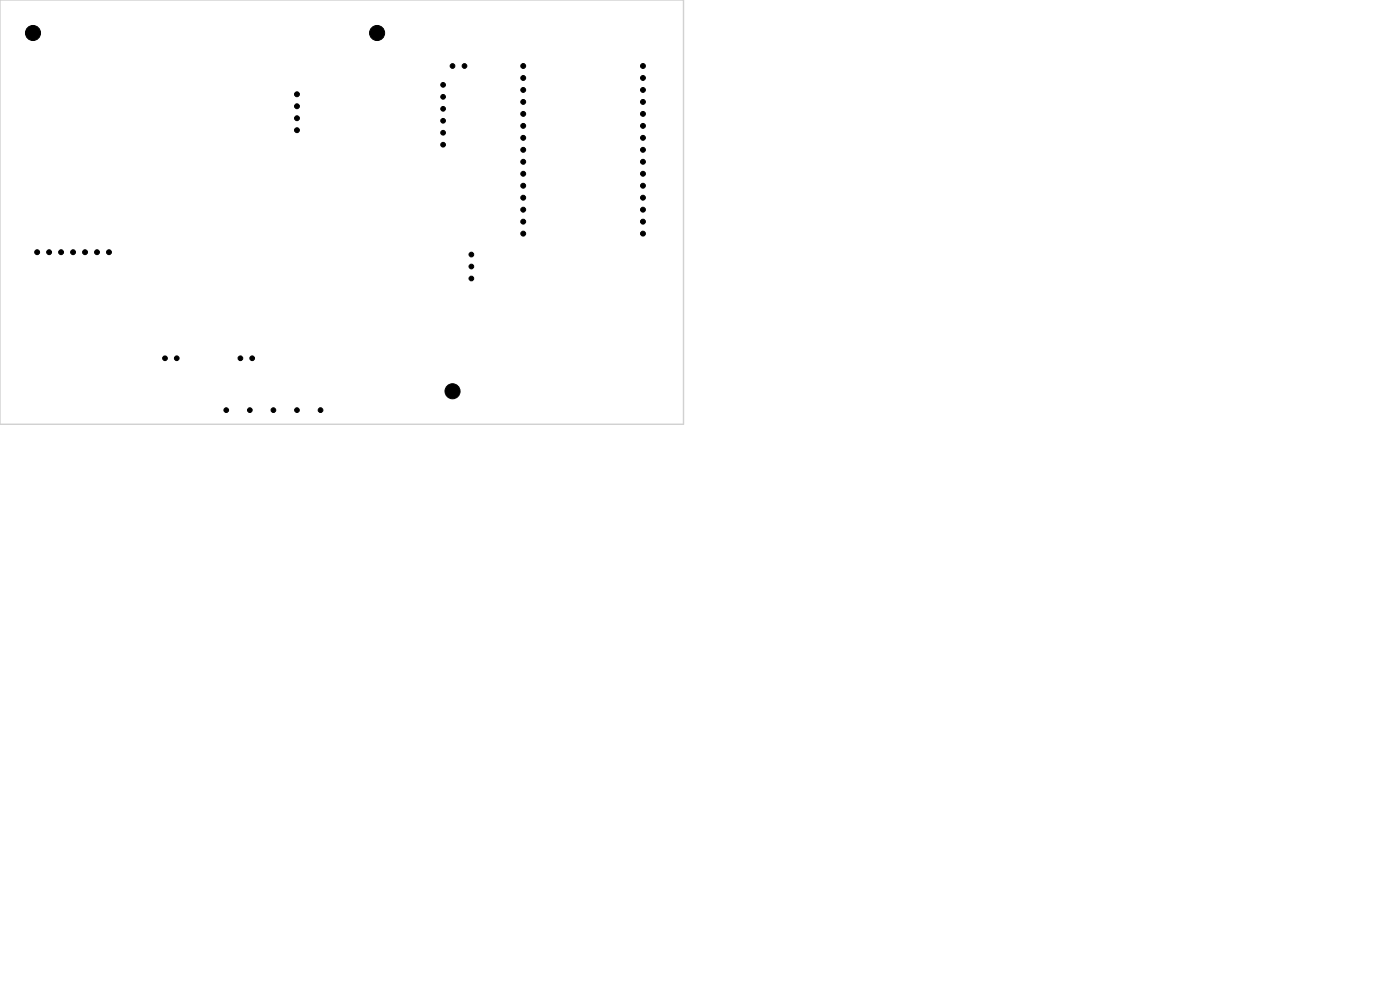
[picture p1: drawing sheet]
<svg xmlns="http://www.w3.org/2000/svg" width="297mm" height="210mm" viewBox="0 0 297 210" stroke-linecap="round" stroke-linejoin="round" font-family="sans-serif">
<path d="M0 0h145v90h-145z" fill="none" stroke="#d0d2cd" stroke-width=".3"/>
<g fill="#000" stroke="#000" stroke-width=".21">
<circle cx="7" cy="7" r="1.6"/>
<circle cx="63" cy="20" r=".52"/>
<circle cx="80" cy="7" r="1.6"/>
<circle cx="94" cy="18" r=".5"/>
<circle cx="96" cy="14" r=".5"/>
<circle cx="98.5" cy="14" r=".5"/>
<circle cx="111" cy="16.5" r=".52"/>
<circle cx="111" cy="19.1" r=".52"/>
<circle cx="111" cy="14" r=".52"/>
<circle cx="136.4" cy="16.5" r=".52"/>
<circle cx="136.4" cy="19.1" r=".52"/>
<circle cx="136.4" cy="14" r=".52"/>
<circle cx="63" cy="22.5" r=".52"/>
<circle cx="63" cy="27.6" r=".52"/>
<circle cx="63" cy="25.1" r=".52"/>
<circle cx="94" cy="23.1" r=".5"/>
<circle cx="94" cy="25.6" r=".5"/>
<circle cx="94" cy="20.5" r=".5"/>
<circle cx="94" cy="30.7" r=".5"/>
<circle cx="94" cy="28.2" r=".5"/>
<circle cx="111" cy="24.2" r=".52"/>
<circle cx="111" cy="21.6" r=".52"/>
<circle cx="111" cy="39.4" r=".52"/>
<circle cx="111" cy="31.8" r=".52"/>
<circle cx="111" cy="34.3" r=".52"/>
<circle cx="111" cy="29.2" r=".52"/>
<circle cx="111" cy="36.9" r=".52"/>
<circle cx="111" cy="26.7" r=".52"/>
<circle cx="136.4" cy="24.2" r=".52"/>
<circle cx="136.4" cy="34.3" r=".52"/>
<circle cx="136.4" cy="31.8" r=".52"/>
<circle cx="136.4" cy="21.6" r=".52"/>
<circle cx="136.4" cy="26.7" r=".52"/>
<circle cx="136.4" cy="29.2" r=".52"/>
<circle cx="136.4" cy="39.4" r=".52"/>
<circle cx="136.4" cy="36.9" r=".52"/>
<circle cx="7.9" cy="53.5" r=".52"/>
<circle cx="10.4" cy="53.5" r=".52"/>
<circle cx="13" cy="53.5" r=".52"/>
<circle cx="15.5" cy="53.5" r=".52"/>
<circle cx="18" cy="53.5" r=".52"/>
<circle cx="20.6" cy="53.5" r=".52"/>
<circle cx="23.1" cy="53.5" r=".52"/>
<circle cx="100" cy="54" r=".5"/>
<circle cx="100" cy="56.5" r=".5"/>
<circle cx="100" cy="59.1" r=".5"/>
<circle cx="111" cy="41.9" r=".52"/>
<circle cx="111" cy="44.5" r=".52"/>
<circle cx="111" cy="47" r=".52"/>
<circle cx="111" cy="49.6" r=".52"/>
<circle cx="136.4" cy="41.9" r=".52"/>
<circle cx="136.4" cy="47" r=".52"/>
<circle cx="136.4" cy="49.6" r=".52"/>
<circle cx="136.4" cy="44.5" r=".52"/>
<circle cx="35" cy="76" r=".5"/>
<circle cx="37.5" cy="76" r=".5"/>
<circle cx="51" cy="76" r=".5"/>
<circle cx="53.5" cy="76" r=".5"/>
<circle cx="48" cy="87" r=".5"/>
<circle cx="53" cy="87" r=".5"/>
<circle cx="58" cy="87" r=".5"/>
<circle cx="63" cy="87" r=".5"/>
<circle cx="68" cy="87" r=".5"/>
<circle cx="96" cy="83" r="1.6"/>
</g>
</svg>
